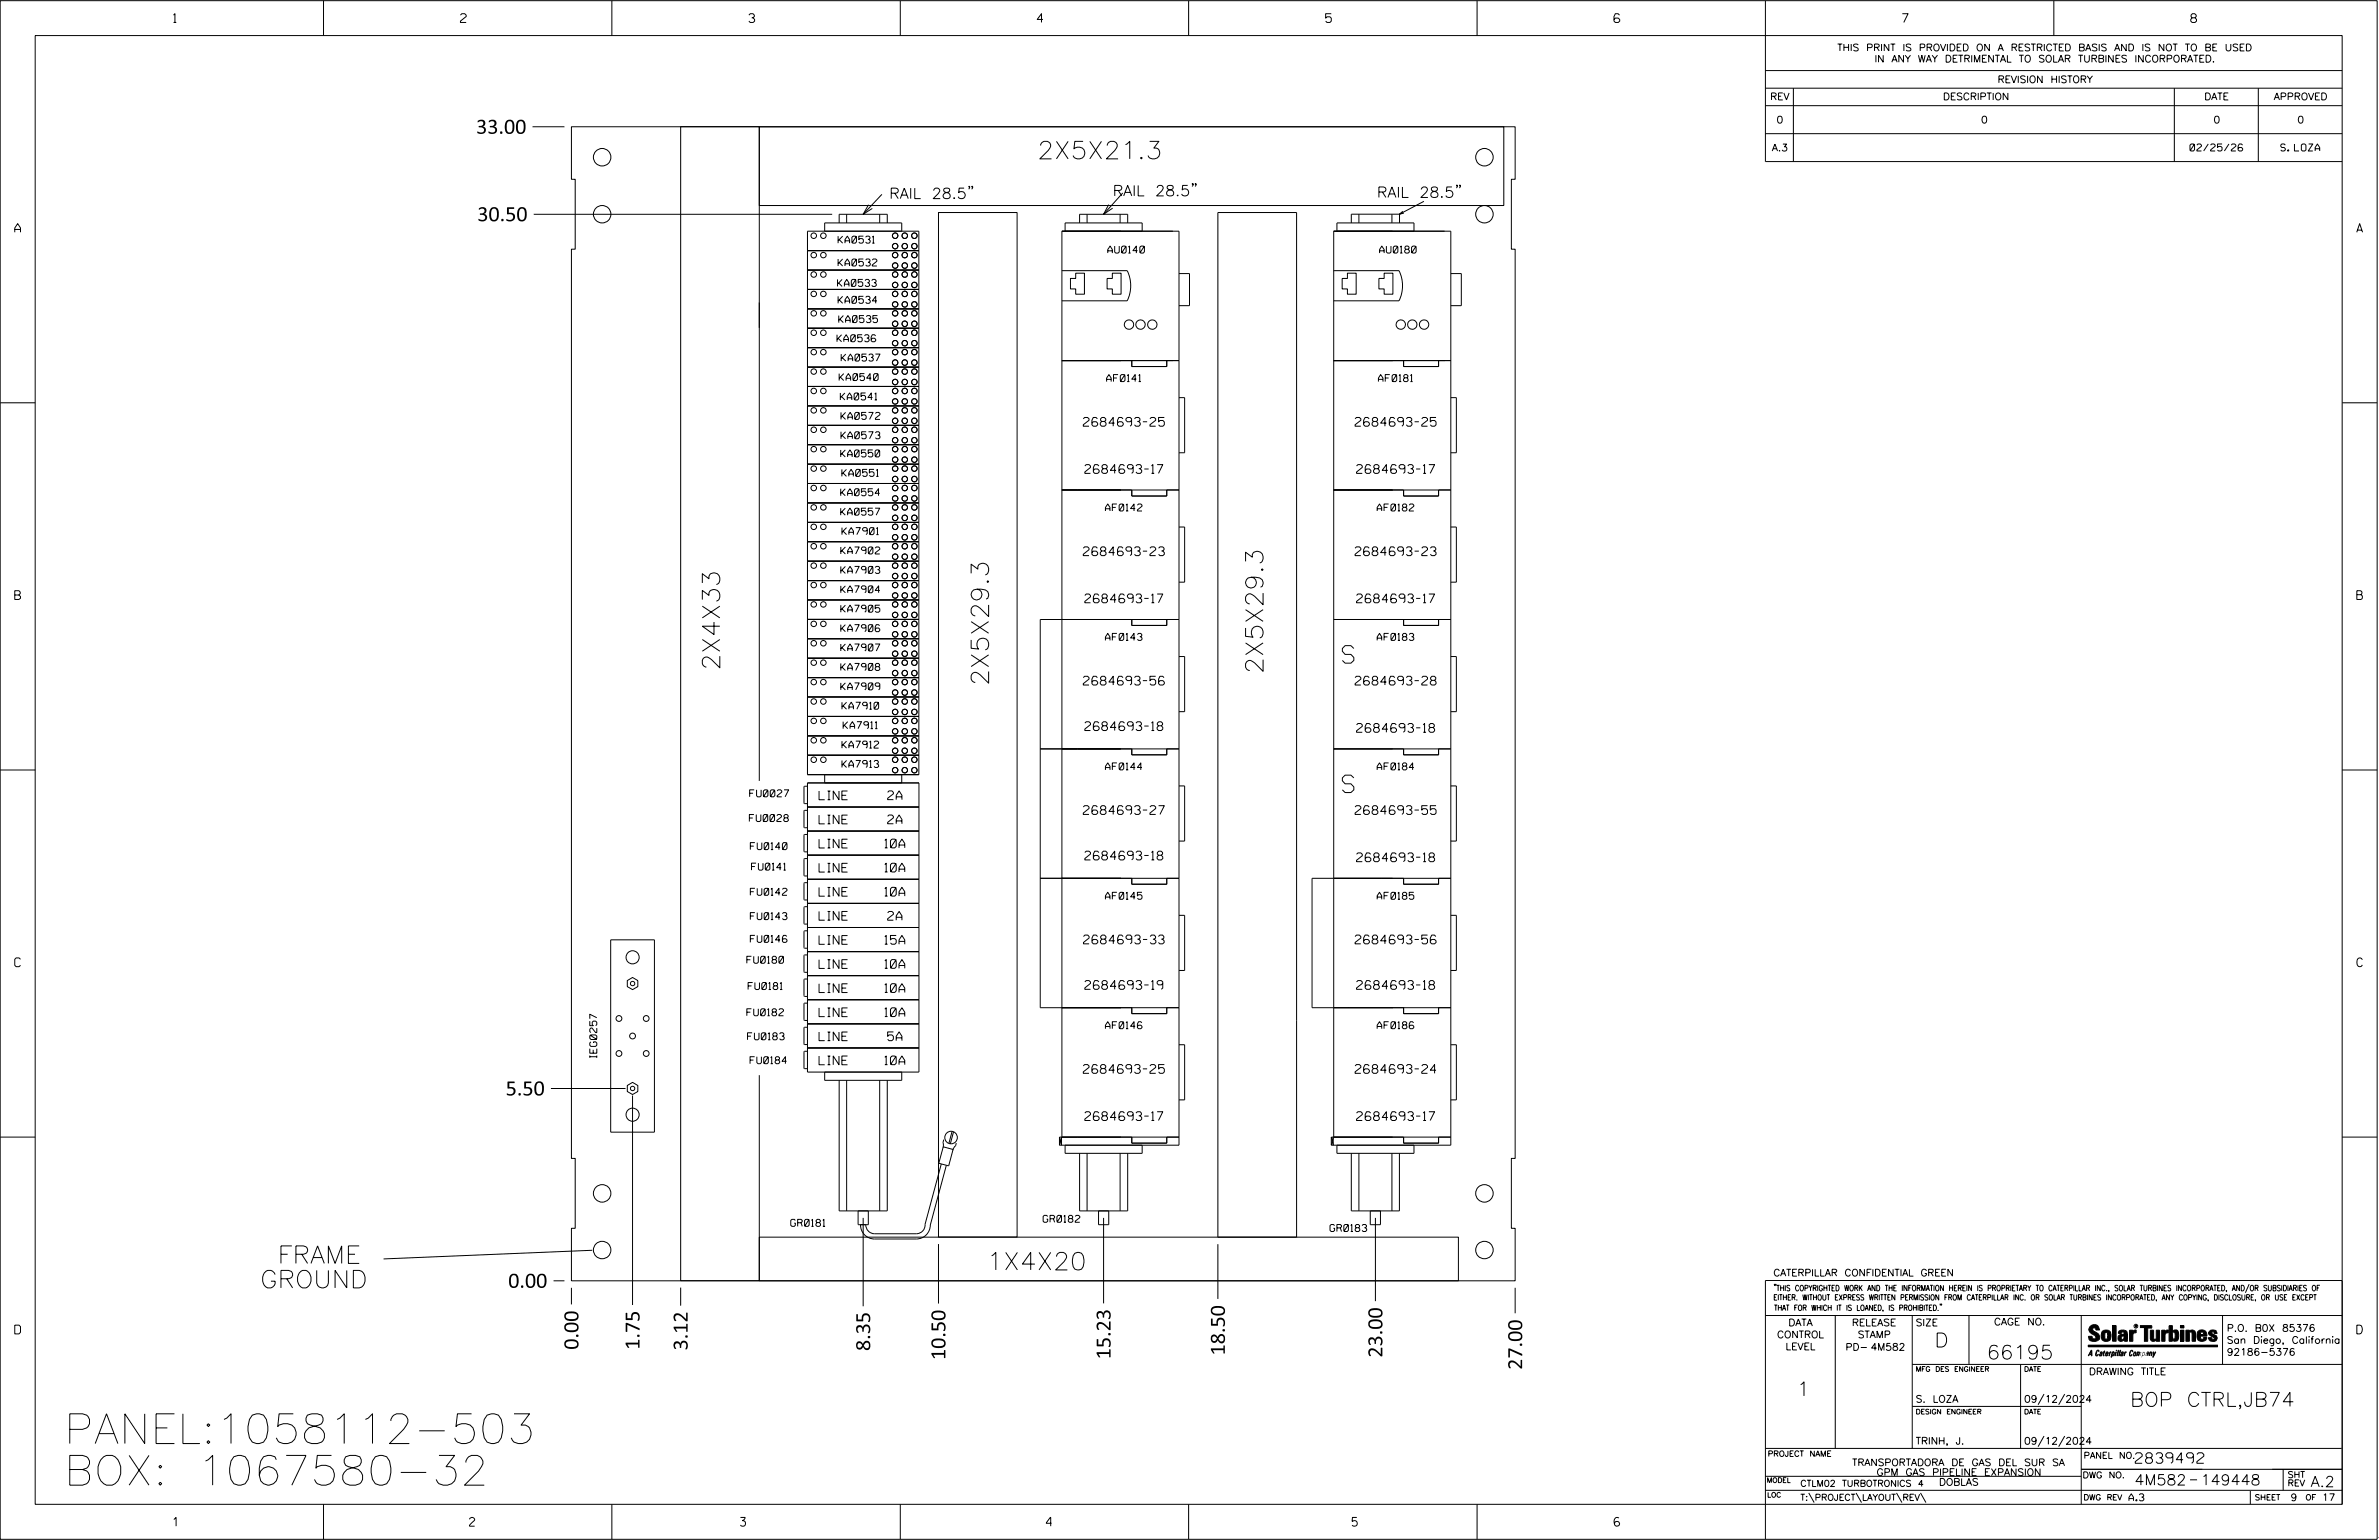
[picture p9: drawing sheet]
<svg xmlns="http://www.w3.org/2000/svg" width="864mm" height="559mm" viewBox="0 0 864 559" stroke-linecap="round" stroke-linejoin="round" font-family="sans-serif">
<defs><g id="words">
<g font-size="10.8">
<text x="23.3" y="523.8">PANEL:1058112-503</text>
<text x="23.3" y="538.9">BOX: 1067580-32</text>
</g>
<g font-size="6.3">
<text x="376.6" y="57.6">2X5X21.3</text>
<text x="261.3" y="243.2" transform="rotate(-90 261.3 243.2)">2X4X33</text>
<text x="458.5" y="244.5" transform="rotate(-90 458.5 244.5)">2X5X29.3</text>
<text x="487.3" y="240.6">S</text>
<text x="358.9" y="248.8" transform="rotate(-90 358.9 248.8)">2X5X29.3</text>
<text x="487.3" y="287.6">S</text>
<text x="97" y="458.4">FRAME</text>
<text x="358.2" y="460.8">1X4X20</text>
<text x="94.4" y="467.3">GROUND</text>
</g>
<g font-size="5.1">
<text x="172.8" y="48.6">33.00</text>
<text x="173.3" y="80.3">30.50</text>
<text x="183.6" y="397.5">5.50</text>
<text x="184.5" y="467.3">0.00</text>
<text x="210" y="489.8" transform="rotate(-90 210 489.8)">0.00</text>
<text x="232.2" y="489.8" transform="rotate(-90 232.2 489.8)">1.75</text>
<text x="249.6" y="490" transform="rotate(-90 249.6 490)">3.12</text>
<text x="315.9" y="490.2" transform="rotate(-90 315.9 490.2)">8.35</text>
<text x="444.6" y="491.8" transform="rotate(-90 444.6 491.8)">18.50</text>
<text x="702.3" y="488.8">D</text>
<text x="343.2" y="493.5" transform="rotate(-90 343.2 493.5)">10.50</text>
<text x="403.2" y="493.2" transform="rotate(-90 403.2 493.2)">15.23</text>
<text x="501.8" y="492.6" transform="rotate(-90 501.8 492.6)">23.00</text>
<text x="552.6" y="497" transform="rotate(-90 552.6 497)">27.00</text>
<text x="721.2" y="493.2">66195</text>
<text x="652.2" y="506.5">1</text>
<text x="773.3" y="510.3">BOP CTRL,JB74</text>
</g>
<g font-size="3.8">
<text x="403.9" y="71.1">RAIL 28.5&quot;</text>
<text x="499.8" y="71.7">RAIL 28.5&quot;</text>
<text x="322.8" y="72.1">RAIL 28.5&quot;</text>
<text x="775.1" y="531">2839492</text>
<text x="774.8" y="538.9">4M582</text>
<text x="798.8" y="538.9">149448</text>
<text x="838.8" y="539.5">A.2</text>
</g>
<g font-size="3.2">
<text x="63" y="8.2">1</text>
<text x="167.2" y="8.2">2</text>
<text x="271.8" y="8.2">3</text>
<text x="376.5" y="8.2">4</text>
<text x="481.2" y="8.2">5</text>
<text x="690.6" y="8.2">7</text>
<text x="795.3" y="8.2">8</text>
<text x="5.4" y="84.3">A</text>
<text x="855.5" y="84.3">A</text>
<text x="393.3" y="154.6">2684693-25</text>
<text x="491.9" y="154.6">2684693-25</text>
<text x="393.8" y="171.8">2684693-17</text>
<text x="492.4" y="171.8">2684693-17</text>
<text x="393.3" y="201.6">2684693-23</text>
<text x="491.9" y="201.6">2684693-23</text>
<text x="5.4" y="217.5">B</text>
<text x="393.8" y="218.7">2684693-17</text>
<text x="492.4" y="218.7">2684693-17</text>
<text x="855.6" y="217.5">B</text>
<text x="393.3" y="248.6">2684693-56</text>
<text x="491.9" y="248.6">2684693-28</text>
<text x="393.8" y="265.1">2684693-18</text>
<text x="492.4" y="265.7">2684693-18</text>
<text x="297.3" y="290.2">LINE</text>
<text x="322.2" y="290.2">2A</text>
<text x="297.3" y="298.9">LINE</text>
<text x="322.2" y="298.9">2A</text>
<text x="393.3" y="295.5">2684693-27</text>
<text x="491.9" y="295.5">2684693-55</text>
<text x="297.3" y="307.7">LINE</text>
<text x="321.2" y="307.7">10A</text>
<text x="297.3" y="316.4">LINE</text>
<text x="321.2" y="316.4">10A</text>
<text x="393.8" y="312">2684693-18</text>
<text x="492.4" y="312.7">2684693-18</text>
<text x="297.3" y="325.2">LINE</text>
<text x="321.2" y="325.1">10A</text>
<text x="297.3" y="333.9">LINE</text>
<text x="322.2" y="333.9">2A</text>
<text x="297.3" y="342.7">LINE</text>
<text x="321.2" y="342.6">15A</text>
<text x="393.3" y="342.5">2684693-33</text>
<text x="491.9" y="342.5">2684693-56</text>
<text x="5.4" y="350.8">C</text>
<text x="297.3" y="351.4">LINE</text>
<text x="321.2" y="351.4">10A</text>
<text x="855.6" y="350.8">C</text>
<text x="393.8" y="359">2684693-19</text>
<text x="492.4" y="359">2684693-18</text>
<text x="297.3" y="360.1">LINE</text>
<text x="321.2" y="360.1">10A</text>
<text x="297.3" y="368.9">LINE</text>
<text x="321.2" y="368.9">10A</text>
<text x="297.3" y="377.6">LINE</text>
<text x="322.2" y="377.6">5A</text>
<text x="297.3" y="386.4">LINE</text>
<text x="321.2" y="386.3">10A</text>
<text x="393.3" y="389.5">2684693-25</text>
<text x="491.9" y="389.5">2684693-24</text>
<text x="393.8" y="406.6">2684693-17</text>
<text x="492.4" y="406.6">2684693-17</text>
<text x="5.4" y="484">D</text>
<text x="855.6" y="484">D</text>
<text x="62.8" y="553.8">1</text>
<text x="170.4" y="553.8">2</text>
<text x="268.8" y="553.8">3</text>
<text x="379.8" y="553.8">4</text>
<text x="490.8" y="553.8">5</text>
<text x="585.9" y="553.8">6</text>
</g>
<g font-size="2.5">
<text x="666.9" y="18.5">THIS PRINT IS PROVIDED ON A RESTRICTED BASIS AND IS NOT TO BE USED</text>
<text x="680.5" y="22.6">IN ANY WAY DETRIMENTAL TO SOLAR TURBINES INCORPORATED.</text>
<text x="725.1" y="30">REVISION HISTORY</text>
<text x="642.6" y="36.3">REV</text>
<text x="705.3" y="36.3">DESCRIPTION</text>
<text x="800.2" y="36.3">DATE</text>
<text x="825.4" y="36.3">APPROVED</text>
<text x="644.9" y="44.7">0</text>
<text x="719.1" y="44.7">0</text>
<text x="803.5" y="44.7">0</text>
<text x="834" y="44.7">0</text>
<text x="643.2" y="54.8">A.3</text>
<text x="795" y="54.8">02/25/26</text>
<text x="827.9" y="54.8">S. LOZA</text>
<text x="304.2" y="88.2">KA0531</text>
<text x="402.1" y="91.8">AU0140</text>
<text x="500.8" y="91.8">AU0180</text>
<text x="304.3" y="96.5">KA0532</text>
<text x="304" y="103.9">KA0533</text>
<text x="304.3" y="110.1">KA0534</text>
<text x="304.5" y="117">KA0535</text>
<text x="303.8" y="124">KA0536</text>
<text x="305.4" y="131">KA0537</text>
<text x="304.6" y="138.1">KA0540</text>
<text x="401.7" y="138.5">AF0141</text>
<text x="500.4" y="138.5">AF0181</text>
<text x="305.1" y="145.1">KA0541</text>
<text x="305.3" y="152.2">KA0572</text>
<text x="305.3" y="159.2">KA0573</text>
<text x="305.2" y="165.8">KA0550</text>
<text x="305.6" y="172.9">KA0551</text>
<text x="305.2" y="179.9">KA0554</text>
<text x="401.3" y="185.4">AF0142</text>
<text x="499.9" y="185.4">AF0182</text>
<text x="305.2" y="186.9">KA0557</text>
<text x="305.7" y="194">KA7901</text>
<text x="305.2" y="201">KA7902</text>
<text x="305.2" y="208.1">KA7903</text>
<text x="305.2" y="215.1">KA7904</text>
<text x="305.2" y="222.1">KA7905</text>
<text x="305.2" y="229.2">KA7906</text>
<text x="401.3" y="232.4">AF0143</text>
<text x="499.9" y="232.4">AF0183</text>
<text x="305.2" y="236.2">KA7907</text>
<text x="305.2" y="243.3">KA7908</text>
<text x="305.2" y="250.3">KA7909</text>
<text x="305.6" y="257.4">KA7910</text>
<text x="306.1" y="264.4">KA7911</text>
<text x="305.6" y="271.4">KA7912</text>
<text x="305.6" y="278.5">KA7913</text>
<text x="401.3" y="279.4">AF0144</text>
<text x="499.9" y="279.4">AF0184</text>
<text x="272.1" y="289.1">FU0027</text>
<text x="272" y="298.1">FU0028</text>
<text x="272.4" y="308.3">FU0140</text>
<text x="272.8" y="315.7">FU0141</text>
<text x="272.4" y="324.9">FU0142</text>
<text x="401.3" y="326.3">AF0145</text>
<text x="499.9" y="326.3">AF0185</text>
<text x="272.4" y="333.7">FU0143</text>
<text x="272.4" y="341.9">FU0146</text>
<text x="271.1" y="349.5">FU0180</text>
<text x="271.6" y="359.1">FU0181</text>
<text x="271.1" y="368.6">FU0182</text>
<text x="271.4" y="377.3">FU0183</text>
<text x="401.3" y="373.3">AF0146</text>
<text x="499.9" y="373.3">AF0186</text>
<text x="216.6" y="383.8" transform="rotate(-90 216.6 383.8)">IEG0257</text>
<text x="272.3" y="386">FU0184</text>
<text x="378.7" y="443.5">GR0182</text>
<text x="287.1" y="445">GR0181</text>
<text x="482.8" y="446.9">GR0183</text>
<text x="643.8" y="463">CATERPILLAR CONFIDENTIAL GREEN</text>
<text x="645.1" y="485.5">CONTROL</text>
<text x="649.2" y="481.1">DATA</text>
<text x="672.3" y="481.1">RELEASE</text>
<text x="674.4" y="485.5">STAMP</text>
<text x="695.4" y="481.1">SIZE</text>
<text x="723.8" y="480.8">CAGE NO.</text>
<text x="808.4" y="483.1">P.O. B0X 85376</text>
<text x="648.2" y="489.8">LEVEL</text>
<text x="669.9" y="490">PD- 4M582</text>
<text x="808.4" y="487.5">San Diego, California</text>
<text x="808.4" y="491.8">92186-5376</text>
<text x="758.3" y="498.9">DRAWING TITLE</text>
<text x="695.4" y="508.9">S. LOZA</text>
<text x="734.8" y="508.9">09/12/2024</text>
<text x="695.4" y="524.1">TRINH, J.</text>
<text x="734.8" y="524.1">09/12/2024</text>
<text x="672.3" y="531.9">TRANSPORTADORA DE GAS DEL SUR SA</text>
<text x="681.2" y="535.5">GPM GAS PIPELINE EXPANSION</text>
<text x="703.9" y="539">DOBLAS</text>
<text x="772.8" y="544.6">A.3</text>
<text x="831.5" y="544.6">9</text>
<text x="842.9" y="544.6">17</text>
</g>
<g font-size="2.3">
<text x="756.4" y="529.2">PANEL NO.</text>
<text x="653.5" y="539.4">CTLM02 TURBOTRONICS 4</text>
<text x="756" y="536.3">DWG NO.</text>
<text x="830.4" y="539.3">REV</text>
<text x="830.4" y="536.2">SHT</text>
<text x="653.5" y="544.5">T:\PROJECT\LAYOUT\REV\</text>
</g>
<g font-size="2">
<text x="643.8" y="468.4">&quot;THIS COPYRIGHTED WORK AND THE INFORMATION HEREIN IS PROPRIETARY TO CATERPILLAR INC., SOLAR TURBINES INCORPORATED, AND/OR SUBSIDIARIES OF</text>
<text x="643.8" y="471.8">EITHER. WITHOUT EXPRESS WRITTEN PERMISSION FROM CATERPILLAR INC. OR SOLAR TURBINES INCORPORATED, ANY COPYING, DISCLOSURE, OR USE EXCEPT</text>
<text x="644" y="475.6">THAT FOR WHICH IT IS LOANED, IS PROHIBITED.&quot;</text>
<text x="641.7" y="528.5">PROJECT NAME</text>
<text x="756.3" y="544.3">DWG REV</text>
<text x="818.5" y="544.3">SHEET</text>
<text x="836.9" y="544.3">OF</text>
</g>
<g font-size="1.8">
<text x="695.4" y="497.6">MFG DES ENGINEER</text>
<text x="734.8" y="497.6">DATE</text>
<text x="695.4" y="513.1">DESIGN ENGINEER</text>
<text x="734.8" y="513.1">DATE</text>
<text x="641.3" y="538">MODEL</text>
<text x="641.5" y="543.3">LOC</text>
</g>
<text font-size=".9" x="775.1" y="481.7">R</text>
</g></defs>
<g fill="none" stroke="#000" stroke-width=".36">
<path d="M.1 .2h862.8v558.4h-862.8zM12.8 12.9h837.4v533h-837.4zM117.4 .2v12.7M222.1 .2v12.7M326.8 .2v12.7M431.5 .2v12.7M536.2 .2v12.7M587.9 5.5l-.5-.5h-1l-.5 1v1.7l.5 .4h1l.6-.4v-.6l-.6-.5h-1l-.5 .5M640.9 .2v58.4h209.3M745.6 .2v12.7M640.9 25.6h209.3M640.9 32h209.3"/>
<path d="M640.9 38.3h209.3M651 32v26.6M789.3 32v26.6M819.8 32v26.6M193.3 46h11.6M207.4 46h342.6v19.1h-1.4v25.3h1.4v329.9h-1.4v25.4h1.4v19h-342.6v-19h1.4v-25.4h-1.4v-329.9h1.4v-25.3h-1.4zM275.6 46h270.3v28.6h-270.3zM640.9 48.5h209.3M193.7 77.8h108.4M307.3 77.8v3.1M315.3 74.3l-2 3.5 3.4-2.2M319.3 77.8v3.1"/>
<path d="M320.1 70.5l-6.8 7.3M340.7 77.1h28.5v371.8h-28.5zM352 67.7h-.4h.4l-.4 1M353.1 67.7h-.4l.2-.1a.7 .7 0 0 1-.2 1.1M394.6 77.8v3.1M402.4 74.3l-1.8 3.5 3.3-2.3M406.6 77.8v3.1M407.6 70l-7 7.8M433.1 66.7h-.3h.3l-.3 1M434.2 66.7h-.4h.4l-.4 1M442.1 77.1h28.6v371.8h-28.6zM493.3 77.7v3.2"/>
<path d="M505.3 77.7v3.2M508 77.7v3.2M508 77.7h-17.5v3.2M509.2 76.7l-1.2 1 1.6-.4M516.9 73.1l-8.9 4.6M529 67.3h-.3h.3l-.3 .9M530.1 67.3h-.3h.3l-.3 .9M293.1 83.9h40.5v197.2h-40.5zM293.1 98h40.5M293.1 90.9h40.5M299.4 83.9v-3h27.9v3M304.6 80.9v-3.1h17.5v3.1"/>
<path d="M385.5 98.2h23.7a12.4 12.4 0 0 1 0 10.9h-23.7M386.6 83.9v-3h28v3M390.5 99.1h3.2v7.7h-3.2v-2h-1.9v-3.8h1.9zM391.9 80.9v-3.1h17.5v3.1M403.8 99.1h3.2v7.7h-3.2v-2h-1.9v-3.8h1.9zM428 99.3h3.8v11.6h-3.8M484.2 98.2h23.7a12.4 12.4 0 0 1 0 10.9h-23.7M485.3 83.9v-3h28v3M489.1 99.1h3.2v7.7h-3.2v-2h-1.9v-3.8h1.9zM502.5 99.1h3.1v7.7h-3.1v-2h-1.9v-3.8h1.9zM526.7 99.3h3.8v11.6h-3.8M275.6 119v-73h-28.5v418.7h28.5v-74.6"/>
<path d="M275.6 109.8v173.6M293.1 119.1h40.5M293.1 112.1h40.5M293.1 105h40.5M293.1 133.2h40.5M293.1 126.2h40.5M385.5 130.8h42.5M410.8 130.8v2.2h12.7v-2.2M484.2 130.8h42.5M509.5 130.8v2.2h12.7v-2.2M.1 146.2h12.7M293.1 154.3h40.5"/>
<path d="M293.1 147.3h40.5M293.1 140.2h40.5M428 144.3h2v20h-2M526.7 144.3h2v20h-2M850.2 146.2h12.7M293.1 161.4h40.5M293.1 168.4h40.5M293.1 175.4h40.5M385.5 177.8h42.5M410.8 177.8v2.2h12.7v-2.2M484.2 177.8h42.5M509.5 177.8v2.2h12.7v-2.2"/>
<path d="M293.1 196.6h40.5M293.1 189.5h40.5M293.1 182.5h40.5M428 191.2h2v20h-2M526.7 191.2h2v20h-2M293.1 203.6h40.5M293.1 210.7h40.5M293.1 217.7h40.5M293.1 224.8h40.5M293.1 231.8h40.5M293.1 238.8h40.5M410.8 224.8v2.1h12.7v-2.1"/>
<path d="M428 224.8h-50.4v140.9h50.4M428 238.2h2v20h-2M484.2 224.8h42.5M509.5 224.8v2.1h12.7v-2.1M526.7 238.2h2v20h-2M293.1 245.9h40.5M293.1 252.9h40.5M293.1 260h40.5M.1 279.4h12.7M293.1 267h40.5M293.1 274h40.5M377.6 271.7h50.4"/>
<path d="M410.8 271.7v2.2h12.7v-2.2M484.2 271.7h42.5M509.5 271.7v2.2h12.7v-2.2M850.2 279.4h12.7M293.1 292.8h40.5M293.1 294h-1l-.2 .3v5.8l.2 .3h1M293.1 285.3h-1l-.2 .2v5.9l.2 .2h1M293.1 284.1h40.5v104.9h-40.5zM299.4 281.1v3M327.3 281.1v3M428 285.2h2v20h-2M526.7 285.2h2v20h-2"/>
<path d="M293.1 319.1h40.5M293.1 310.3h40.5M293.1 301.6h40.5M293.1 311.5h-1l-.2 .3v5.8l.2 .3h1M293.1 302.8h-1l-.2 .2v5.9l.2 .2h1M377.6 318.7h50.4M410.8 318.7v2.2h12.7v-2.2M509.5 318.7v2.2h12.7v-2.2M526.7 318.7h-50.4v47h50.4M293.1 327.8h40.5M293.1 336.5h40.5M293.1 320.3h-1l-.2 .2v5.8l.2 .3h1"/>
<path d="M293.1 337.7h-1l-.2 .3v5.8l.2 .3h1M293.1 329h-1l-.2 .3v5.8l.2 .2h1M428 332.1h2v20h-2M526.7 332.1h2v20h-2M221.7 341h15.9v69.8h-15.9zM227.7 355.8l1.9-1.1 1.9 1.1v2.2l-1.9 1.1-1.9-1.1zM293.1 354h40.5M293.1 345.3h40.5M293.1 355.2h-1l-.2 .3v5.8l.2 .3h1M293.1 346.5h-1l-.2 .2v5.9l.2 .2h1M293.1 371.5h40.5M293.1 362.8h40.5"/>
<path d="M293.1 364h-1l-.2 .2v5.8l.2 .3h1M293.1 372.7h-1l-.2 .3v5.8l.2 .2h1M410.8 365.7v2.1h12.7v-2.1M428 379.1h2v20h-2M509.5 365.7v2.1h12.7v-2.1M526.7 379.1h2v20h-2M200 395h27.1M227.7 393.9l1.9-1.2 1.9 1.2v2.2l-1.9 1.1-1.9-1.1zM229.6 397.5v76M293.1 380.3h40.5M293.1 381.5h-1l-.2 .2v5.8l.2 .3h1M299.4 389v3h27.9v-3"/>
<path d="M304.6 392v47.4h17.5v-47.4M307.3 392v47.4M319.3 392v47.4M.1 412.6h12.7M342.4 416.1l3.6 1-1.6 6-3.6-1zM342.6 413.5l-.3 1.1v1.7M345.6 410.5l-1.1 4.4M346.1 410.7l-1.1 4.3M347.1 414.8l-.2 1-.8 .8-.2 .7M384.6 412.6h43.4M384.6 412.6v2.9M384.6 412.6l.7 2.9v-2.9l-.7 2.9"/>
<path d="M385.5 412.6v-328.7h42.5v331.6h-43.4M386.6 415.5v3h28v-3M391.9 418.5v20.9h17.5v-20.9M394.6 418.5v20.9M406.6 418.5v20.9M410.8 412.6v2.2h12.7v-2.2M483.3 412.6h43.4M483.3 412.6v2.9M483.3 412.6l.7 2.9v-2.9l-.7 2.9M484.2 412.6v-328.7h42.5v331.6h-43.4M485.3 415.5v3h28v-3M490.5 418.5v20.9h17.5v-20.9"/>
<path d="M493.3 418.5v20.9M505.3 418.5v20.9M509.5 412.6v2.2h12.7v-2.2M850.2 412.6h12.7M311.5 439.4v5h3.7v-5M341.7 422.3l-5.9 22a3.2 3.2 0 0 1-3.2 3.4h-15.1a3.3 3.3 0 0 1-3.2-3.3M343.5 422.8l-5.8 21.7a5.1 5.1 0 0 1-5.1 5.1h-15.1a5.1 5.1 0 0 1-5.1-5.2M398.8 439.4v5h3.7v-5M497.4 439.4v5h3.7v-5M215 453.7l-75.8 3.1M275.6 448.9h253.8v15.8h-253.8zM313.3 441.9v32.1"/>
<path d="M340.7 451.4v21.6M400.6 441.9v31M442.1 451.4v19.9M499.3 441.9v30.2M200.9 464.7h4M207.4 467.3v6M247.1 467.2v6.6M550 467.3v9.2M640.9 477.3h209.3M644.2 466.1l-.1 .4M644.7 466.1l-.2 .4M666.2 477.3v48.3"/>
<path d="M694.2 477.3v48.3M704.4 473.3l-.1 .4M704.8 473.3l-.1 .4M714.8 477.3v17.8M755.5 477.3v68.6M806.8 477.3v17.8M816.5 466l-1.4 3.1M850.2 464.6h-209.3v94M850.2 464.8v81.1M694.2 495.1h156M733.5 495.1v30.5M758.6 481.4a2.02 2.02 0 0 1 3.1-.1l.5 1.3h-1.3l-.2-.6-.4-.2-.6 .1-.1 .4 .4 .7a2.46 2.46 0 0 1 2.2 2.9 2.83 2.83 0 0 1-3.8 .3l-.3-1.3h1.3l.2 .7 .6 .3 .5-.2 .2-.5-.4-.6-1.9-1.2-.4-.9z"/>
<path d="M759.2 491.3h-.7l.7-1.2v1.9h.2l-.1-2.1-1.3 2.1 .5-.5h.7M761.3 490l.3-.2 .4 .3-.1 .3-.3-.4-.4 .3-.3 1.6h.4l.4-.5-.3 .6-.4 .1-.3-.4zM762.6 490.6l.5-.1-.1 1.4h-.9a.74 .74 0 0 1 .9-.8l-.3 .7-.5 .1 .2-.5 .6-.2v-.5l-.7 .2zM763 483.2a2.17 2.17 0 0 1 3.1 0l.3 1.4-.3 1.5a2.17 2.17 0 0 1-3.1 0l-.3-1.5zM763.6 490.5l.4-.4 .2 .6h-.3l-.3 .9 .2 .4-.3-.1zM764.1 483.7l.5-.4 .4 .3v2.2l-.4 .2-.5-.2zM764.6 491.1l.6 .2v-.7l-.4-.1-.4 .6-.1 .8h.6M764.6 491.1l-.1 .8h.4M764.6 482.6v.8M764.8 490.7l.4 .1v.3h-.6zM765 491.5l-.1 .4zM766 490.5l-.5 1.5z"/>
<path d="M766 490.8l.4-.3-.4 .4M766.9 481h1.3v5.7h-1.3zM767 490.8l.5 .1-.3 .8-.4 .2zM767.3 490.5h-.5l-.5 2M767.3 490.5a.8 .8 0 0 1 .2 1 .8 .8 0 0 1-.9 .4l-.1 .6M767.3 490.5l-.1 .2M768.1 490.5l-.4 1.5zM768.2 489.9h.3l-.1 .2h-.2zM769 489.9l-.5 2.1zM769.7 489.9l-.6 2.1zM770.1 491.4l.5-.3-.5 .8zM770.4 491.9h.1"/>
<path d="M770.6 491.1l.1-.4-.7 .2 .1-.3 .6-.1 .2 .3-.5 1.1M770.6 491.1a.74 .74 0 0 0-.8 .8h.6M771 484.8h-.7l-.3 .6 .4 .7 .5-.3 .1-2.4h-.8l-.1 .4h-1.2a1.71 1.71 0 0 1 1.8-1.3 1.71 1.71 0 0 1 1.6 1.4v2.8h-1.1l-.1-.6M771 484.2l-1.5 .1a1.41 1.41 0 0 0 0 2.4l.5 .1 1.1-.7M771.2 486.1h-.1M771.4 490.5l.1 .3 .4-.3-.9 1.5zM771.5 490.8h.1M773 482.7h1.2v.5l.5-.5 .7-.1v1h-.6l-.5 .4-.1 2.7h-1.2zM773.3 490.3l.6-.4 .4 .2-.1 .4-.3-.4a1.28 1.28 0 0 0-.5 1.8l.6-.4-.1 .4-.8 .1zM774.7 490.8l.5-.3a.88 .88 0 0 1 .2 .9 .88 .88 0 0 1-.7 .7l-.2-.2zM774.8 490.9h.5l-.3 1h-.3l-.2-.2zM775.2 490.5l-.1 .2"/>
<path d="M776.8 481h4.3v.9h-1.5v4.8h-1.3M776.8 490.6l-.8 .2v-.3l-.4 1.5 .8-1.3v1.3l.3-1.2M779.3 491.1h.4M779.6 490.5h.3l-.3 1.4M779.6 490.7h.2l-.1 .4M779.7 491.1l-.1 .4M779.7 491.1l-.4 .2M780.1 492l.4-1.5 .1 .3 .3-.3 .3 .2-.3 1.3v-1.3l-.7 1.3M780.6 482.7h1.2v2.7l.1 .4 .4 .3 .4-.7v-2.7h1.2l.1 4h-1.3v-.5l-1.1 .6-.7-.3-.3-.7zM781.6 492.5l1-2-.8 1.3-.2-1.3-.2 2M784.7 482.7h1.2v.5l.5-.5 .7-.1v1h-.5l-.6 .4-.1 2.7h-1.2zM787.4 481h1.2v2a1.4 1.4 0 0 1 2.2 .2l.1 1.4-.4 1.9-1.5 .1-.4-.5v-1l.5 .9 .5-.3v-2.1l-.5-.4-.5 .7v2.8h-1.2z"/>
<path d="M791.5 482.7h1.3v4h-1.3zM791.5 481h1.3v.9h-1.3zM793.5 482.7h1.3v.4l.7-.5 1.1 .2 .4 .6v3.3h-1.2l-.3-3.4-.7 .2v3.2h-1.3zM794.8 483.1h.1M797.7 483.2a1.92 1.92 0 0 1 2.4-.5 1.92 1.92 0 0 1 1 2.1h-2.3v.8l.6 .5 .5-.3v-.5h1.2a1.83 1.83 0 0 1-2.1 1.4 1.83 1.83 0 0 1-1.5-2.1zM798.8 484.2v.6M799.1 483.4h.6l.2 .8h-1.1zM804.6 482.9a1.84 1.84 0 0 0-2.9 .8 3.3 3.3 0 0 0 2.2 1.9l-.5 .5-.4-.3-.1-.4h-1.2l.1 .6a1.92 1.92 0 0 0 2.9 .4M804.9 483.8h-1.2l-.2-.6-.5 .1-.1 .3 .1 .3 1.8 .9M805.1 488.1h-47.1v.6h47.1M694.2 510.3h61.3M742 505.8l-2.2 3.9"/>
<path d="M749.5 505.8l-2.2 3.9M640.9 525.6h209.2M640.9 535.7h114.6M742 521.1l-2.2 3.8M749.5 521.1l-2.2 3.8M755.5 533.2h94.7M795 537h2.6M828.8 533.2v7.6M117.4 545.9v12.7M222.1 545.9v12.7M326.8 545.9v12.7M431.5 545.9v12.7"/>
<path d="M536.2 545.9v12.7M640.9 540.8h209.3M656.6 541.7l2 3.5M673.8 541.7l1.9 3.5M688.4 541.7l2 3.5M697.2 541.7l1.9 3.5M816.9 541v4.9M863.5 558h.1"/>
<circle cx="218.6" cy="57.1" r="3.2"/>
<circle cx="538.9" cy="57.1" r="3.2"/>
<circle cx="218.6" cy="77.7" r="3.2"/>
<circle cx="538.9" cy="77.7" r="3.2"/>
<circle cx="295.4" cy="99.6" r="1"/>
<circle cx="295.4" cy="85.5" r="1.01"/>
<circle cx="295.4" cy="92.6" r="1"/>
<circle cx="298.9" cy="99.6" r="1"/>
<circle cx="298.9" cy="85.5" r="1.01"/>
<circle cx="298.9" cy="92.6" r="1"/>
<circle cx="324.9" cy="96.4" r=".99"/>
<circle cx="324.9" cy="99.6" r=".99"/>
<circle cx="324.9" cy="85.5" r="1"/>
<circle cx="324.9" cy="89.3" r=".99"/>
<circle cx="324.9" cy="92.6" r=".99"/>
<circle cx="328.4" cy="99.6" r="1"/>
<circle cx="328.4" cy="96.4" r="1"/>
<circle cx="328.4" cy="85.5" r="1"/>
<circle cx="328.4" cy="92.6" r=".99"/>
<circle cx="328.4" cy="89.3" r=".99"/>
<circle cx="331.9" cy="96.4" r="1"/>
<circle cx="331.9" cy="99.6" r="1"/>
<circle cx="331.9" cy="85.5" r="1"/>
<circle cx="331.9" cy="89.3" r=".99"/>
<circle cx="331.9" cy="92.6" r=".99"/>
<circle cx="295.4" cy="113.7" r="1"/>
<circle cx="295.4" cy="106.6" r=".99"/>
<circle cx="298.9" cy="113.7" r="1"/>
<circle cx="298.9" cy="106.6" r=".99"/>
<circle cx="324.9" cy="117.5" r="1"/>
<circle cx="324.9" cy="113.7" r=".99"/>
<circle cx="324.9" cy="110.5" r=".99"/>
<circle cx="324.9" cy="106.6" r=".98"/>
<circle cx="324.9" cy="103.4" r=".98"/>
<circle cx="328.4" cy="117.5" r="1"/>
<circle cx="328.4" cy="113.7" r=".99"/>
<circle cx="328.4" cy="110.4" r=".99"/>
<circle cx="328.4" cy="106.6" r=".99"/>
<circle cx="328.4" cy="103.4" r=".99"/>
<circle cx="331.9" cy="117.5" r="1"/>
<circle cx="331.9" cy="110.4" r=".99"/>
<circle cx="331.9" cy="113.7" r=".99"/>
<circle cx="331.9" cy="106.6" r=".99"/>
<circle cx="331.9" cy="103.4" r=".99"/>
<circle cx="409.8" cy="117.8" r="1.7"/>
<circle cx="414" cy="117.8" r="1.7"/>
<circle cx="418.3" cy="117.8" r="1.7"/>
<circle cx="508.5" cy="117.8" r="1.7"/>
<circle cx="512.7" cy="117.8" r="1.69"/>
<circle cx="517" cy="117.8" r="1.7"/>
<circle cx="295.4" cy="120.7" r="1.01"/>
<circle cx="295.4" cy="134.8" r="1"/>
<circle cx="295.4" cy="127.8" r=".99"/>
<circle cx="298.9" cy="120.7" r="1.01"/>
<circle cx="298.9" cy="134.8" r="1"/>
<circle cx="298.9" cy="127.8" r=".99"/>
<circle cx="324.9" cy="131.6" r=".99"/>
<circle cx="324.9" cy="138.6" r="1"/>
<circle cx="324.9" cy="120.7" r="1"/>
<circle cx="324.9" cy="124.5" r=".99"/>
<circle cx="324.9" cy="134.8" r=".99"/>
<circle cx="324.9" cy="127.8" r=".98"/>
<circle cx="328.4" cy="131.6" r="1"/>
<circle cx="328.4" cy="138.6" r="1"/>
<circle cx="328.4" cy="120.7" r="1"/>
<circle cx="328.4" cy="124.5" r=".99"/>
<circle cx="328.4" cy="134.8" r=".99"/>
<circle cx="328.4" cy="127.8" r=".99"/>
<circle cx="331.9" cy="131.6" r="1"/>
<circle cx="331.9" cy="120.7" r="1"/>
<circle cx="331.9" cy="138.6" r="1"/>
<circle cx="331.9" cy="134.8" r=".99"/>
<circle cx="331.9" cy="124.5" r=".99"/>
<circle cx="331.9" cy="127.8" r=".99"/>
<circle cx="295.4" cy="155.9" r="1"/>
<circle cx="295.4" cy="141.9" r="1.01"/>
<circle cx="295.4" cy="148.9" r="1"/>
<circle cx="298.9" cy="155.9" r="1"/>
<circle cx="298.9" cy="141.9" r="1.01"/>
<circle cx="298.9" cy="148.9" r="1"/>
<circle cx="324.9" cy="156" r=".99"/>
<circle cx="324.9" cy="152.7" r=".99"/>
<circle cx="324.9" cy="141.9" r="1"/>
<circle cx="324.9" cy="148.9" r=".99"/>
<circle cx="324.9" cy="145.7" r=".99"/>
<circle cx="324.9" cy="159.7" r=".98"/>
<circle cx="328.4" cy="156" r="1"/>
<circle cx="328.4" cy="152.7" r="1"/>
<circle cx="328.4" cy="141.9" r="1"/>
<circle cx="328.4" cy="145.7" r=".99"/>
<circle cx="328.4" cy="148.9" r=".99"/>
<circle cx="328.4" cy="159.7" r=".99"/>
<circle cx="331.9" cy="156" r="1"/>
<circle cx="331.9" cy="152.7" r="1"/>
<circle cx="331.9" cy="141.9" r="1"/>
<circle cx="331.9" cy="148.9" r=".99"/>
<circle cx="331.9" cy="145.7" r=".99"/>
<circle cx="331.9" cy="159.7" r=".99"/>
<circle cx="295.4" cy="177.1" r="1"/>
<circle cx="295.4" cy="170" r="1"/>
<circle cx="295.4" cy="163" r=".99"/>
<circle cx="298.9" cy="177.1" r="1"/>
<circle cx="298.9" cy="170" r="1"/>
<circle cx="298.9" cy="163" r=".99"/>
<circle cx="324.9" cy="177.1" r=".99"/>
<circle cx="324.9" cy="173.8" r="1"/>
<circle cx="324.9" cy="166.8" r=".99"/>
<circle cx="324.9" cy="170" r=".99"/>
<circle cx="324.9" cy="163" r=".98"/>
<circle cx="328.4" cy="177.1" r="1"/>
<circle cx="328.4" cy="173.8" r="1"/>
<circle cx="328.4" cy="166.8" r=".99"/>
<circle cx="328.4" cy="170" r=".99"/>
<circle cx="328.4" cy="163" r=".99"/>
<circle cx="331.9" cy="177.1" r="1"/>
<circle cx="331.9" cy="173.8" r="1"/>
<circle cx="331.9" cy="170" r=".99"/>
<circle cx="331.9" cy="166.8" r=".99"/>
<circle cx="331.9" cy="163" r=".99"/>
<circle cx="295.4" cy="198.2" r="1.01"/>
<circle cx="295.4" cy="191.2" r="1"/>
<circle cx="295.4" cy="184.1" r=".99"/>
<circle cx="298.9" cy="198.2" r="1.01"/>
<circle cx="298.9" cy="191.2" r="1"/>
<circle cx="298.9" cy="184.1" r=".99"/>
<circle cx="324.9" cy="187.9" r=".99"/>
<circle cx="324.9" cy="195" r="1"/>
<circle cx="324.9" cy="198.2" r="1"/>
<circle cx="324.9" cy="191.2" r=".99"/>
<circle cx="324.9" cy="180.9" r=".99"/>
<circle cx="324.9" cy="184.1" r=".98"/>
<circle cx="328.4" cy="187.9" r="1"/>
<circle cx="328.4" cy="195" r="1"/>
<circle cx="328.4" cy="198.2" r="1"/>
<circle cx="328.4" cy="180.9" r=".99"/>
<circle cx="328.4" cy="191.2" r=".99"/>
<circle cx="328.4" cy="184.1" r=".99"/>
<circle cx="331.9" cy="187.9" r="1"/>
<circle cx="331.9" cy="195" r="1"/>
<circle cx="331.9" cy="198.2" r="1"/>
<circle cx="331.9" cy="180.9" r=".99"/>
<circle cx="331.9" cy="191.2" r=".99"/>
<circle cx="331.9" cy="184.1" r=".99"/>
<circle cx="295.4" cy="212.3" r="1"/>
<circle cx="295.4" cy="205.2" r="1"/>
<circle cx="295.4" cy="219.3" r=".99"/>
<circle cx="298.9" cy="212.3" r="1"/>
<circle cx="298.9" cy="205.2" r="1"/>
<circle cx="298.9" cy="219.3" r=".99"/>
<circle cx="324.9" cy="212.3" r=".99"/>
<circle cx="324.9" cy="209" r=".99"/>
<circle cx="324.9" cy="202" r=".99"/>
<circle cx="324.9" cy="205.2" r=".99"/>
<circle cx="324.9" cy="219.3" r=".98"/>
<circle cx="324.9" cy="216.1" r=".98"/>
<circle cx="328.4" cy="212.3" r="1"/>
<circle cx="328.4" cy="209" r="1"/>
<circle cx="328.4" cy="202" r=".99"/>
<circle cx="328.4" cy="205.2" r=".99"/>
<circle cx="328.4" cy="216.1" r=".99"/>
<circle cx="328.4" cy="219.3" r=".99"/>
<circle cx="331.9" cy="212.3" r="1"/>
<circle cx="331.9" cy="209" r="1"/>
<circle cx="331.9" cy="202" r=".99"/>
<circle cx="331.9" cy="205.2" r=".99"/>
<circle cx="331.9" cy="216.1" r=".99"/>
<circle cx="331.9" cy="219.3" r=".99"/>
<circle cx="295.4" cy="233.4" r="1"/>
<circle cx="295.4" cy="226.4" r="1"/>
<circle cx="298.9" cy="233.4" r="1"/>
<circle cx="298.9" cy="226.4" r="1"/>
<circle cx="324.9" cy="233.4" r=".99"/>
<circle cx="324.9" cy="230.2" r="1"/>
<circle cx="324.9" cy="237.2" r=".99"/>
<circle cx="324.9" cy="226.4" r=".99"/>
<circle cx="324.9" cy="223.1" r=".99"/>
<circle cx="328.4" cy="233.4" r="1"/>
<circle cx="328.4" cy="230.2" r="1"/>
<circle cx="328.4" cy="237.2" r=".99"/>
<circle cx="328.4" cy="223.1" r=".99"/>
<circle cx="328.4" cy="226.4" r=".99"/>
<circle cx="331.9" cy="233.4" r="1"/>
<circle cx="331.9" cy="230.2" r="1"/>
<circle cx="331.9" cy="226.4" r=".99"/>
<circle cx="331.9" cy="223.1" r=".99"/>
<circle cx="331.9" cy="237.2" r=".99"/>
<circle cx="295.4" cy="254.5" r="1.01"/>
<circle cx="295.4" cy="247.5" r="1"/>
<circle cx="295.4" cy="240.4" r=".99"/>
<circle cx="298.9" cy="254.5" r="1.01"/>
<circle cx="298.9" cy="247.5" r="1"/>
<circle cx="298.9" cy="240.4" r=".99"/>
<circle cx="324.9" cy="244.3" r=".99"/>
<circle cx="324.9" cy="251.3" r="1"/>
<circle cx="324.9" cy="254.6" r="1"/>
<circle cx="324.9" cy="258.3" r=".99"/>
<circle cx="324.9" cy="247.5" r=".99"/>
<circle cx="324.9" cy="240.5" r=".98"/>
<circle cx="328.4" cy="244.3" r="1"/>
<circle cx="328.4" cy="251.3" r="1"/>
<circle cx="328.4" cy="254.6" r="1"/>
<circle cx="328.4" cy="258.3" r=".99"/>
<circle cx="328.4" cy="247.5" r=".99"/>
<circle cx="328.4" cy="240.5" r=".99"/>
<circle cx="331.9" cy="244.3" r="1"/>
<circle cx="331.9" cy="251.3" r="1"/>
<circle cx="331.9" cy="254.6" r="1"/>
<circle cx="331.9" cy="247.5" r=".99"/>
<circle cx="331.9" cy="258.3" r=".99"/>
<circle cx="331.9" cy="240.5" r=".99"/>
<circle cx="295.4" cy="268.6" r="1"/>
<circle cx="295.4" cy="275.7" r="1.01"/>
<circle cx="295.4" cy="261.6" r="1"/>
<circle cx="298.9" cy="268.6" r="1"/>
<circle cx="298.9" cy="275.7" r="1.01"/>
<circle cx="298.9" cy="261.6" r="1"/>
<circle cx="324.9" cy="265.4" r=".99"/>
<circle cx="324.9" cy="268.6" r=".99"/>
<circle cx="324.9" cy="275.7" r="1"/>
<circle cx="324.9" cy="279.5" r=".99"/>
<circle cx="324.9" cy="261.6" r=".99"/>
<circle cx="324.9" cy="272.4" r=".98"/>
<circle cx="328.4" cy="265.4" r="1"/>
<circle cx="328.4" cy="268.6" r="1"/>
<circle cx="328.4" cy="275.7" r="1"/>
<circle cx="328.4" cy="261.6" r=".99"/>
<circle cx="328.4" cy="279.5" r=".99"/>
<circle cx="328.4" cy="272.4" r=".99"/>
<circle cx="331.9" cy="268.6" r="1"/>
<circle cx="331.9" cy="265.4" r="1"/>
<circle cx="331.9" cy="275.7" r="1"/>
<circle cx="331.9" cy="261.6" r=".99"/>
<circle cx="331.9" cy="279.5" r=".99"/>
<circle cx="331.9" cy="272.4" r=".99"/>
<circle cx="229.6" cy="356.9" r=".8"/>
<circle cx="229.6" cy="347.4" r="2.39"/>
<circle cx="224.7" cy="369.6" r="1.06"/>
<circle cx="229.6" cy="375.9" r="1.06"/>
<circle cx="234.6" cy="369.6" r="1.05"/>
<circle cx="224.7" cy="382.3" r="1.06"/>
<circle cx="229.6" cy="395" r=".8"/>
<circle cx="234.6" cy="382.3" r="1.05"/>
<circle cx="229.6" cy="404.5" r="2.38"/>
<circle cx="345.2" cy="412.8" r="2.27"/>
<circle cx="218.6" cy="433" r="3.2"/>
<circle cx="538.9" cy="433" r="3.2"/>
<circle cx="218.6" cy="453.6" r="3.2"/>
<circle cx="538.9" cy="453.6" r="3.2"/>
<circle cx="775.4" cy="481.2" r=".69"/>
</g>
<g fill="#000">
<path d="M768.1 490.5l-.4 1.5zM768.2 489.9h.3l-.1 .2h-.2zM769 489.9l-.5 2.1zM769.7 489.9l-.6 2.1zM791.5 481h1.3v.9h-1.3zM791.5 482.7h1.3v4h-1.3zM758 488.1h47.1v.6h-47.1z"/>
<path d="M759.2 489.9l-1.2 2.1 .5-.5h.7v.5h.2zM759.2 490.1v1.2h-.7z" fill-rule="evenodd"/>
<path d="M758.6 481.4a2.02 2.02 0 0 1 3.1-.1l.5 1.3h-1.3l-.2-.6-.4-.2-.6 .1-.1 .4 .4 .7a2.46 2.46 0 0 1 2.2 2.9 2.83 2.83 0 0 1-3.8 .3l-.3-1.3h1.3l.2 .7 .6 .3 .5-.2 .2-.5-.4-.6-1.9-1.2-.4-.9z" fill-rule="evenodd"/>
<path d="M761.3 490l.3-.2 .4 .3-.1 .3-.3-.4-.4 .3-.3 1.6h.4l.4-.5-.3 .6-.4 .1-.3-.4z" fill-rule="evenodd"/>
<path d="M762.6 490.6l.5-.1-.1 1.4h-.9a.74 .74 0 0 1 .9-.8l-.6 .3-.2 .5 .5-.1 .3-.6v-.5l-.7 .2z" fill-rule="evenodd"/>
<path d="M763.6 490.5l.4-.4 .2 .6h-.3l-.3 .9 .2 .4-.3-.1z" fill-rule="evenodd"/>
<path d="M764.8 490.5l.5 .3-.1 .5h-.6l.6-.2v-.3l-.4-.1-.3 1.2h.4l.3-.4-.6 .6-.3-.2v-.4z" fill-rule="evenodd"/>
<path d="M763 483.2a2.17 2.17 0 0 1 3.1 0l.3 1.4-.3 1.5a2.17 2.17 0 0 1-3.1 0l-.3-1.5zM764.1 483.7v2.1l.5 .2 .4-.2v-2.2l-.4-.3z" fill-rule="evenodd"/>
<path d="M766 490.5v.3l.4-.1-.4 .2-.5 1.1z" fill-rule="evenodd"/>
<path d="M766.8 490.5l-.5 2 .3-.6a.71 .71 0 0 0 .9-.5 .71 .71 0 0 0-.4-.9zM767 490.8l.5 .1-.3 .8-.4 .2z" fill-rule="evenodd"/>
<path d="M766.9 481h1.3v5.7h-1.3z" fill-rule="evenodd"/>
<path d="M770.1 490.6l.6-.1 .2 .3-.4 1.2-.5 .1-.2-.5 .3-.5h.5l-.7 .5v.3l.4-.1 .4-.9-.5-.2-.2 .2z" fill-rule="evenodd"/>
<path d="M769.4 482.8l-.5 1h1.2l.1-.4h.8v.8l-1.5 .1a1.41 1.41 0 0 0 0 2.4l.5 .1 1.1-.7 .1 .6h1.1v-2.8a1.79 1.79 0 0 0-2.4-1.2zM770.3 484.8h.7l-.1 1-.5 .3-.4-.7z" fill-rule="evenodd"/>
<path d="M771.4 490.5l.1 .3 .4-.3-.9 1.5z" fill-rule="evenodd"/>
<path d="M773 482.7h1.2v.5l.5-.5 .7-.1v1h-.6l-.5 .4-.1 2.7h-1.2z" fill-rule="evenodd"/>
<path d="M773.3 490.3l.6-.4 .4 .2-.1 .4-.3-.4a1.28 1.28 0 0 0-.5 1.8l.6-.4-.3 .5h-.6z" fill-rule="evenodd"/>
<path d="M774.7 490.8l-.2 1.1h.7a.96 .96 0 0 0 0-1.4zM774.8 490.9h.5l-.1 .6-.5 .4-.2-.2z" fill-rule="evenodd"/>
<path d="M776 490.5v.3l.4-.3 .2 .3 .7-.2-.3 1.4v-1.3l-.6 1.3v-1.3l-.8 1.3z" fill-rule="evenodd"/>
<path d="M776.8 481h4.3v.9h-1.5v4.8h-1.3v-4.8h-1.5z" fill-rule="evenodd"/>
<path d="M777.9 490.5l-.5 2 .3-.6a.71 .71 0 0 0 .9-.5 .71 .71 0 0 0-.4-.9zM778.1 490.8l.3-.1 .1 .4-.5 .8-.2-.5z" fill-rule="evenodd"/>
<path d="M779.3 490.6l.6-.1-.3 1.5-.7-.1a.67 .67 0 0 1 .8-.8l-.6 .3-.1 .5 .4-.1 .4-.9-.4-.2-.3 .2z" fill-rule="evenodd"/>
<path d="M780.5 490.5l.1 .3 .3-.3 .3 .2-.3 1.3v-1.3l-.8 1.3z" fill-rule="evenodd"/>
<path d="M780.6 482.7h1.2v2.7l.1 .4 .4 .3 .4-.7v-2.7h1.2l.1 4h-1.3v-.5l-1.1 .6-.7-.3-.3-.7z" fill-rule="evenodd"/>
<path d="M781.6 490.5l.2 1.3 .8-1.3-1.2 2z" fill-rule="evenodd"/>
<path d="M784.7 482.7h1.2v.5l.5-.5 .7-.1v1h-.5l-.6 .4-.1 2.7h-1.2z" fill-rule="evenodd"/>
<path d="M787.4 481h1.2v2a1.4 1.4 0 0 1 2.2 .2l.1 1.4-.4 1.9-1.5 .1-.4-.5v-1l.5 .9 .5-.3v-2.1l-.5-.4-.5 .7v2.8h-1.2z" fill-rule="evenodd"/>
<path d="M793.5 482.7h1.3v.4a1.29 1.29 0 0 1 2.2 .3v3.3h-1.2l-.3-3.4-.7 .2v3.2h-1.3z" fill-rule="evenodd"/>
<path d="M797.7 483.2a1.92 1.92 0 0 1 2.4-.5 1.92 1.92 0 0 1 1 2.1h-2.3v.8l.6 .5 .5-.3v-.5h1.2a1.83 1.83 0 0 1-2.1 1.4 1.83 1.83 0 0 1-1.5-2.1zM799.1 483.4l-.3 .8h1.1l-.2-.8z" fill-rule="evenodd"/>
<path d="M801.9 483.2a1.94 1.94 0 0 1 3 .1v.5h-1.2l-.2-.6-.5 .1-.1 .3 .1 .3 1.8 .9a1.2 1.2 0 0 1 .1 1.3 1.2 1.2 0 0 1-1.2 .7l-1.6-.4-.4-1h1.2l.1 .4 .4 .3 .5-.5a3.3 3.3 0 0 1-2.2-1.9z" fill-rule="evenodd"/>
<circle cx="761.4" cy="492" r=".07"/>
<circle cx="762.2" cy="485.1" r=".07"/>
<circle cx="769.3" cy="492" r=".07"/>
<circle cx="773.1" cy="486.7" r=".07"/>
<circle cx="791.5" cy="486.7" r=".07"/>
<circle cx="791.5" cy="481" r=".07"/>
<circle cx="794.8" cy="486.7" r=".07"/>
</g>
<use href="#words"/>
</svg>
